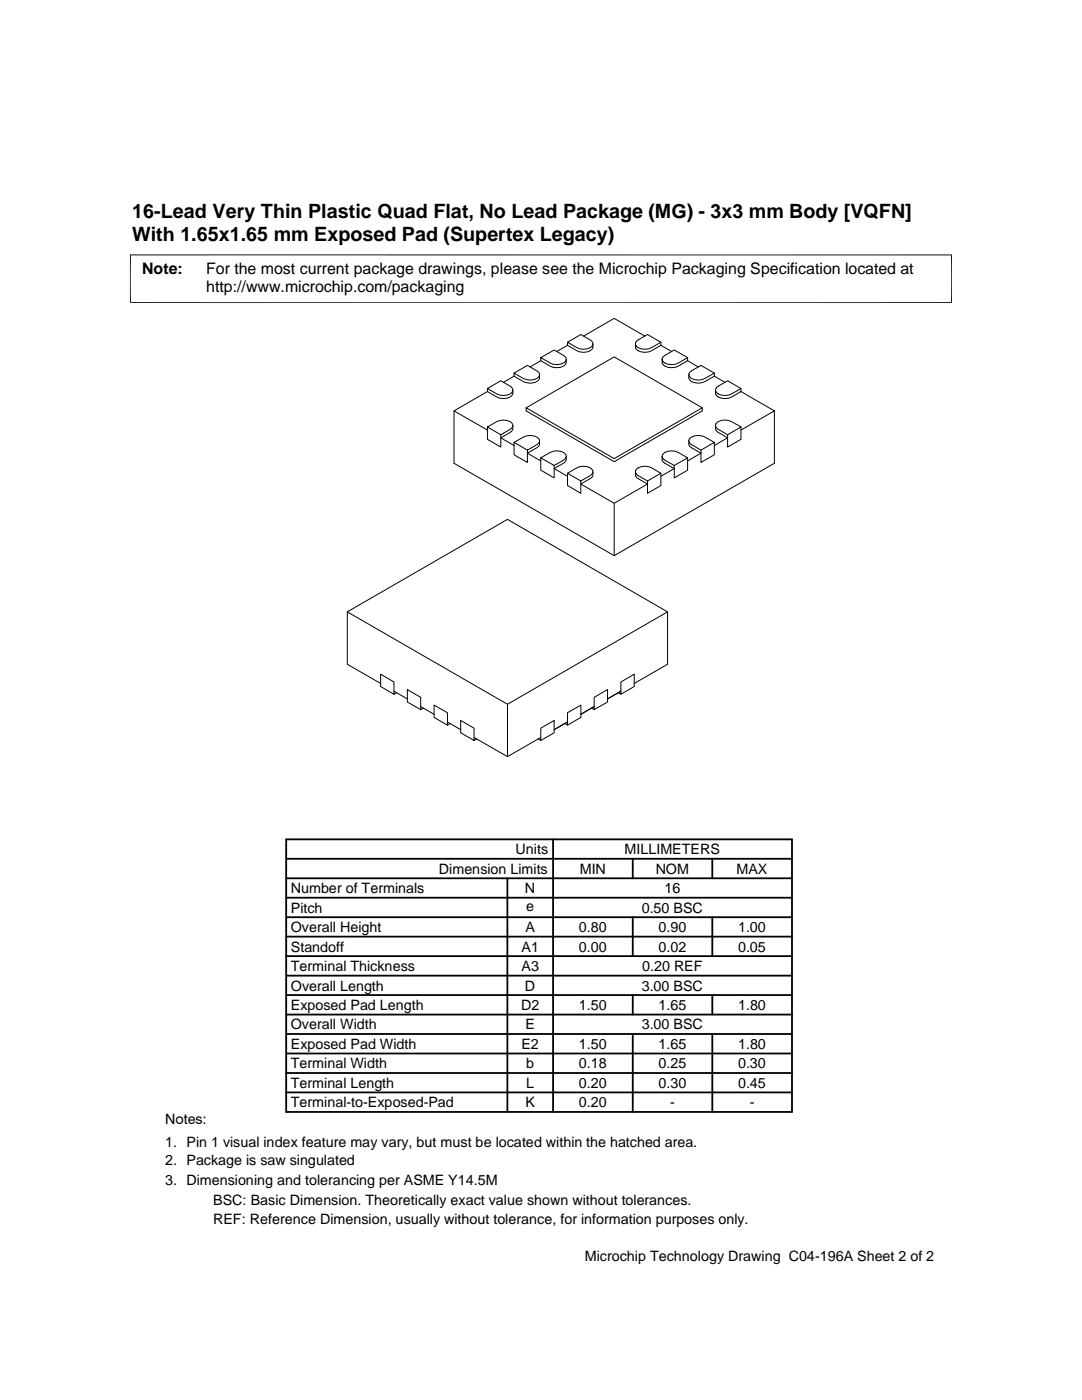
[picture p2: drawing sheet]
<svg xmlns="http://www.w3.org/2000/svg" width="216mm" height="279mm" viewBox="0 0 216 279" stroke-linecap="round" stroke-linejoin="round" font-family="sans-serif">
<defs><g id="words">
<g font-size="3.9">
<text x="26.4" y="43.5">16-Lead Very Thin Plastic Quad Flat, No Lead Package (MG) - 3x3 mm Body [VQFN]</text>
<text x="26.4" y="48">With 1.65x1.65 mm Exposed Pad (Supertex Legacy)</text>
</g>
<g font-size="3.2">
<text x="28.4" y="54.6">Note:</text>
<text x="41.1" y="54.6">For the most current package drawings, please see the Microchip Packaging Specification located at</text>
<text x="41.1" y="58.3">http://www.microchip.com/packaging</text>
</g>
<g font-size="2.9">
<text x="102.9" y="170.5">Units</text>
<text x="124.6" y="170.5">MILLIMETERS</text>
<text x="58" y="178.2">Number of Terminals</text>
<text x="87.6" y="174.4">Dimension Limits</text>
<text x="104.8" y="178.2">N</text>
<text x="115.7" y="174.4">MIN</text>
<text x="130.8" y="174.4">NOM</text>
<text x="132.6" y="178.2">16</text>
<text x="147" y="174.4">MAX</text>
<text x="58" y="182.1">Pitch</text>
<text x="105" y="181.8">e</text>
<text x="128" y="182.1">0.50 BSC</text>
<text x="58" y="186">Overall Height</text>
<text x="58" y="189.9">Standoff</text>
<text x="104.1" y="189.9">A1</text>
<text x="104.8" y="186">A</text>
<text x="115.5" y="186">0.80</text>
<text x="115.5" y="189.9">0.00</text>
<text x="131.4" y="186">0.90</text>
<text x="131.4" y="189.9">0.02</text>
<text x="147.3" y="186">1.00</text>
<text x="147.3" y="189.9">0.05</text>
<text x="58" y="193.8">Terminal Thickness</text>
<text x="58" y="197.7">Overall Length</text>
<text x="104.1" y="193.8">A3</text>
<text x="104.8" y="197.7">D</text>
<text x="128" y="197.7">3.00 BSC</text>
<text x="128.1" y="193.8">0.20 REF</text>
<text x="58" y="201.6">Exposed Pad Length</text>
<text x="104" y="201.6">D2</text>
<text x="115.5" y="201.6">1.50</text>
<text x="131.4" y="201.6">1.65</text>
<text x="147.3" y="201.6">1.80</text>
<text x="58" y="205.4">Overall Width</text>
<text x="58" y="209.3">Exposed Pad Width</text>
<text x="104" y="209.3">E2</text>
<text x="104.8" y="205.4">E</text>
<text x="115.5" y="209.3">1.50</text>
<text x="128" y="205.4">3.00 BSC</text>
<text x="131.4" y="209.3">1.65</text>
<text x="147.3" y="209.3">1.80</text>
<text x="58" y="213.2">Terminal Width</text>
<text x="105" y="213.2">b</text>
<text x="115.5" y="213.2">0.18</text>
<text x="131.4" y="213.2">0.25</text>
<text x="147.3" y="213.2">0.30</text>
<text x="58" y="217.1">Terminal Length</text>
<text x="58" y="221">Terminal-to-Exposed-Pad</text>
<text x="104.8" y="221">K</text>
<text x="105" y="217.1">L</text>
<text x="115.5" y="221">0.20</text>
<text x="115.5" y="217.1">0.20</text>
<text x="131.4" y="217.1">0.30</text>
<text x="133.7" y="221">-</text>
<text x="147.3" y="217.1">0.45</text>
<text x="149.6" y="221">-</text>
<text x="32.9" y="224.3">Notes:</text>
<text x="32.9" y="228.9">1. Pin 1 visual index feature may vary, but must be located within the hatched area.</text>
<text x="32.9" y="232.6">2. Package is saw singulated</text>
<text x="32.9" y="236.5">3. Dimensioning and tolerancing per ASME Y14.5M</text>
<text x="42.5" y="244.3">REF: Reference Dimension, usually without tolerance, for information purposes only.</text>
<text x="42.5" y="240.6">BSC: Basic Dimension. Theoretically exact value shown without tolerances.</text>
<text x="116.7" y="251.7">Microchip Technology Drawing C04-196A Sheet 2 of 2</text>
</g>
</g></defs>
<g fill="none" stroke="#000" stroke-width=".2">
<path d="M26 50.8v9.7M189.9 50.8v9.7M189.9 50.9h-164M25.9 60.4h164M97.3 78.1l-6.7 3.9 6.7 3.8M97.3 77.5a4.1 4.1 0 0 0 4.5 1.1 .82 .82 0 0 0 .5-.8 .82 .82 0 0 0-.5-.7l-1.9-1.1-2.6 1.5v.6M102.3 77.8a1.29 1.29 0 0 1-1.1 1.7 4.4 4.4 0 0 1-3.9-1.4M102.6 74.5a4.2 4.2 0 0 0 4.5 1 .82 .82 0 0 0 .6-.7 .82 .82 0 0 0-.6-.8l-1.9-1.1-2.6 1.6v.6M102.6 75.1l-2.1 1.2M107.7 74.8a1.32 1.32 0 0 1-1.5 1.6 4.7 4.7 0 0 1-3.6-1.3M107.9 71.4a4.1 4.1 0 0 0 4.5 1.1 .8 .8 0 0 0 .6-.8 .8 .8 0 0 0-.6-.8l-1.8-1.1-2.7 1.6v.6M107.9 72l-2.1 1.2"/>
<path d="M113 71.7a1.26 1.26 0 0 1-1.1 1.6 4.4 4.4 0 0 1-4-1.3M113.2 68.3a4.4 4.4 0 0 0 4 1.3 1.29 1.29 0 0 0 1.1-1l-.3-.6-2.1-1.2-2.7 1.5v.6M113.2 68.9l-2.1 1.2M116.4 67.1l6.2-3.6 6.1 3.6M118.3 68.6a1.26 1.26 0 0 1-1.1 1.6 4.4 4.4 0 0 1-4-1.3M126.8 68.6l.3-.6 2.1-1.2 2.7 1.5v.6M126.8 68.6a1.26 1.26 0 0 0 1.1 1.6 4.4 4.4 0 0 0 4-1.3M131.9 68.9l2.1 1.2M131.9 68.3a4.1 4.1 0 0 1-4.6 1.1l-.4-.4-.1-.4M132.1 71.7l.3-.6 2.1-1.3 2.7 1.6v.6M132.1 71.7a1.26 1.26 0 0 0 1.1 1.6 4.4 4.4 0 0 0 4-1.3M137.2 72l2.1 1.2"/>
<path d="M137.2 71.4a4.1 4.1 0 0 1-4.5 1.1l-.5-.4-.1-.4M137.5 74.8l.3-.6 2.1-1.3 2.6 1.6v.6M137.5 74.8v.8a2.06 2.06 0 0 0 2.6 .8l2.4-1.3M142.5 74.5a4.2 4.2 0 0 1-4.5 1l-.4-.4-.1-.3M142.5 75.1l2.2 1.2M142.8 77.8l.3-.6 2.1-1.2 2.6 1.5v.6M142.8 77.8a1.29 1.29 0 0 0 1.1 1.7 4.4 4.4 0 0 0 3.9-1.4M147.8 78.1l6.7 3.9M147.8 77.5a4.1 4.1 0 0 1-4.5 1.1l-.4-.4-.1-.4M147.8 78.1h.1M90.6 82v10.5l32 18.4 31.9-18.4v-10.5l-6.7 3.8M97.3 85.2v2.5l2.6 1.5v-2.4l-2.6-1.6a4.2 4.2 0 0 1 4.5-1.1 .82 .82 0 0 1 .5 .8 .82 .82 0 0 1-.5 .8l-1.9 1.1"/>
<path d="M102.3 84.9a1.19 1.19 0 0 1-.5 1.4l-1.9 1.1 2.7 1.5M102.6 88.3v2.5l2.6 1.5v-2.5l-2.6-1.5a4.1 4.1 0 0 1 4.5-1.1 .8 .8 0 0 1 .6 .8 .8 .8 0 0 1-.6 .8l-1.9 1M105 81.4l17.6-10.2 17.5 10.2-17.5 10.1-17.6-10.1v.6l17.6 10.1 17.5-10.1v-.6M107.7 88a1.12 1.12 0 0 1-.6 1.4l-1.9 1 2.7 1.6M107.9 91.4v2.4l2.7 1.6v-2.5l-2.7-1.5a4.1 4.1 0 0 1 4.5-1.1 .82 .82 0 0 1 .6 .8 .82 .82 0 0 1-.6 .7l-1.8 1.1M113 91.1a1.2 1.2 0 0 1-.6 1.4l-1.8 1 2.6 1.6M113.2 94.4v2.5l2.7 1.5v-2.4l-2.7-1.6a4.4 4.4 0 0 1 4-1.3 1.28 1.28 0 0 1 1.1 1l-.3 .6-2.1 1.3M126.8 94.1v-.2a1.65 1.65 0 0 1 1.9-.9l1.3 .4 1.9 1-2.7 1.6v2.4l2.7-1.5v-2.5M126.8 94.1a1.19 1.19 0 0 0 .5 1.4l1.9 1.1-6.6 3.8-6.7-3.8 2.1-1.2a1.2 1.2 0 0 0 .3-1.3M126.8 94.1l.3 .6 2.1 1.3M132.1 91.1v-.2a2.1 2.1 0 0 1 2.7-.8l2.4 1.3-2.7 1.5v2.5l2.7-1.6v-2.4M132.1 91.1a1.14 1.14 0 0 0 .6 1.4l1.8 1-2.6 1.6"/>
<path d="M132.1 91.1l.1 .3 .5 .4 1.8 1.1M137.5 88v-.2a2.09 2.09 0 0 1 2.6-.8l2.4 1.3-2.6 1.5v2.5l2.6-1.5v-2.5M137.5 88a1.12 1.12 0 0 0 .5 1.4l1.9 1-2.7 1.6M137.5 88l.3 .6 2.1 1.2M142.8 84.9v-.2a2.01 2.01 0 0 1 2.6-.8l2.4 1.3-2.6 1.6v2.4l2.6-1.5v-2.5M142.8 84.9a1.19 1.19 0 0 0 .5 1.4l1.9 1.1-2.7 1.5M142.8 84.9l.3 .6 2.1 1.3M122.6 100.4v10.5M69.3 122.1v10.5l6.6 3.8M69.3 122.1l32-18.4 31.9 18.4v10.5l-6.6 3.8M69.3 122.1l32 18.4 31.9-18.4M75.9 134.6l2.7 1.5v2.5l-2.7-1.6z"/>
<path d="M78.6 137.9l2.7 1.6M79.1 138.2l-.5 .4M81.3 137.6l2.6 1.6v2.4l-2.6-1.5zM118.6 139.2l2.6-1.6v2.5l-2.6 1.5zM123.4 138.2l.5 .4M123.9 136.1l2.7-1.5v2.4l-2.7 1.6zM123.9 137.9l-2.7 1.6M83.9 141l2.7 1.6M84.5 141.3l-.6 .3M86.6 140.7l2.7 1.5v2.5l-2.7-1.5zM89.3 144.1l2.6 1.5M89.8 144.4l-.5 .3"/>
<path d="M91.9 143.8l2.7 1.5v2.5l-2.7-1.6zM94.6 147.2l6.7 3.8M95.1 147.5l-.5 .3M101.3 140.5v10.5M107.4 147.5l.5 .3M107.9 145.3l2.7-1.5v2.4l-2.7 1.6zM107.9 147.2l-6.6 3.8M112.7 144.4l.5 .3M113.2 142.2l2.7-1.5v2.5l-2.7 1.5zM113.2 144.1l-2.6 1.5M118 141.3l.6 .3M118.6 141l-2.7 1.6"/>
</g>
<g fill="none" stroke="#000" stroke-width=".36">
<path d="M57.1 179.2h100.9M57.1 175.3h100.9M57.1 171.4h100.9M57.1 167.5h100.9v54.4h-100.9zM101.2 175.3v46.6M110.4 167.5v54.4M126.3 171.4v3.9M142.1 171.4v3.9M57.1 186.9h100.9M57.1 183h100.9M57.1 198.6h100.9M57.1 194.7h100.9"/>
<path d="M57.1 190.8h100.9M126.3 183v7.8M126.3 198.6v3.9M142.1 183v7.8M142.1 198.6v3.9M57.1 214.1h100.9M57.1 206.4h100.9M57.1 202.5h100.9M57.1 210.2h100.9M57.1 218h100.9M126.3 206.4v15.5M142.1 206.4v15.5"/>
</g>
<use href="#words"/>
</svg>
